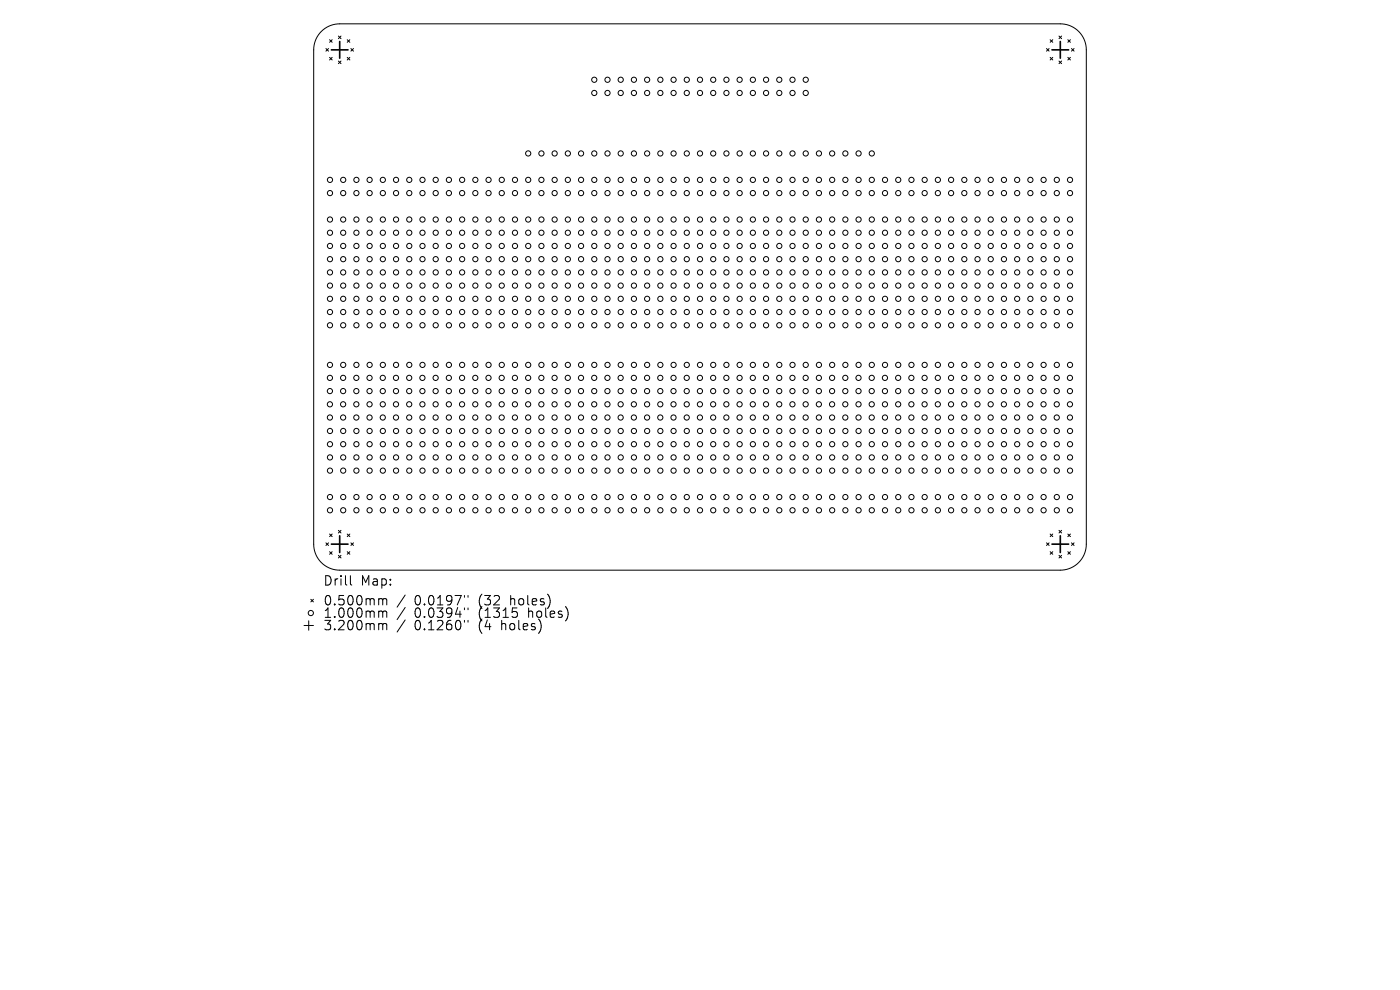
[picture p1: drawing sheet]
<svg xmlns="http://www.w3.org/2000/svg" width="297mm" height="210mm" viewBox="0 0 297 210" stroke-linecap="round" stroke-linejoin="round" font-family="sans-serif">
<defs><g id="words">
<g font-size="2.8">
<text x="68.5" y="124.5">Drill</text>
<text x="76.5" y="124.5">Map:</text>
<text x="68.5" y="128.7">0.500mm</text>
<text x="68.5" y="131.3">1.000mm</text>
<text x="87.9" y="128.7">0.0197&quot;</text>
<text x="87.9" y="131.3">0.0394&quot;</text>
<text x="101.7" y="128.7">(32</text>
<text x="101.7" y="131.3">(1315</text>
<text x="108.5" y="128.7">holes)</text>
<text x="112.3" y="131.3">holes)</text>
<text x="68.5" y="134">3.200mm</text>
<text x="87.9" y="134">0.1260&quot;</text>
<text x="101.7" y="134">(4</text>
<text x="106.6" y="134">holes)</text>
</g>
</g></defs>
<g fill="none" stroke="#000" stroke-width=".21">
<path d="M68.2 6.7a5.5 5.5 0 0 1 3.9-1.6h152.8a5.5 5.5 0 0 1 5.6 5.5v104.8a5.5 5.5 0 0 1-5.6 5.5h-152.8a5.5 5.5 0 0 1-5.6-5.5v-104.8a5.5 5.5 0 0 1 1.7-3.9zM69.1 10.3l.6 .5M69.7 10.3l-.6 .5M69.9 8.4l.6 .6M69.9 12.2l.6 .5M70.5 8.4l-.6 .6M70.5 12.2l-.6 .5M71.8 12.9l.5 .6M71.8 7.6l.5 .6M72.3 7.6l-.5 .6M72.3 12.9l-.5 .6M73.7 12.2l.5 .5"/>
<path d="M73.7 8.4l.5 .6M74.2 8.4l-.5 .6M74.2 12.2l-.5 .5M74.4 10.3l.6 .5M75 10.3l-.6 .5M222 10.3l.6 .5M222.6 10.3l-.6 .5M222.8 8.4l.5 .6M222.8 12.2l.5 .5M223.3 8.4l-.5 .6M223.3 12.2l-.5 .5M224.7 12.9l.5 .6"/>
<path d="M224.7 7.6l.5 .6M225.2 7.6l-.5 .6M225.2 12.9l-.5 .6M226.5 12.2l.6 .5M226.5 8.4l.6 .6M227.1 8.4l-.6 .6M227.1 12.2l-.6 .5M227.3 10.3l.6 .5M227.9 10.3l-.6 .5M69.1 115.2l.6 .5M69.7 115.2l-.6 .5M69.9 113.3l.6 .5"/>
<path d="M69.9 117l.6 .6M70.5 113.3l-.6 .5M70.5 117l-.6 .6M71.8 117.8l.5 .6M71.8 112.5l.5 .6M72.3 112.5l-.5 .6M72.3 117.8l-.5 .6M73.7 117l.5 .6M73.7 113.3l.5 .5M74.2 113.3l-.5 .5M74.2 117l-.5 .6M74.4 115.2l.6 .5"/>
<path d="M75 115.2l-.6 .5M222 115.2l.6 .5M222.6 115.2l-.6 .5M222.8 113.3l.5 .5M222.8 117l.5 .6M223.3 113.3l-.5 .5M223.3 117l-.5 .6M224.7 117.8l.5 .6M224.7 112.5l.5 .6M225.2 112.5l-.5 .6M225.2 117.8l-.5 .6M226.5 117l.6 .6"/>
<path d="M226.5 113.3l.6 .5M227.1 113.3l-.6 .5M227.1 117l-.6 .6M227.3 115.2l.6 .5M227.9 115.2l-.6 .5M64.5 132.7h2M65.5 131.7v2M65.9 127.1l.6 .6M66.5 127.1l-.6 .6M74.3 122.1v1.7l.3 .3M80.6 127h.3l.3 .3M80.6 129.6l.5 .1 .1 .2"/>
<path d="M80.6 132.3h.3l.3 .3M81.2 127.3l.3-.3 .5 .1 .1 1.2M81.2 127.3v1M81.2 129.9v1.1M81.2 132.6v1M81.2 129.9l.3-.3 .5 .1 .1 1.3M81.2 132.6l.3-.3 .5 .1 .1 1.2M86 126.2l-1.8 2.6M86 128.9l-1.8 2.5M86 131.5l-1.8 2.6M98.5 126.3v.4M98.5 129v.3"/>
<path d="M98.5 131.6v.4M99.3 126.3v.4M99.3 129v.3M99.3 131.6v.4M109.8 130.1v.5l-.2 .3"/>
<circle cx="126.1" cy="19.7" r=".55"/>
<circle cx="126.1" cy="16.9" r=".55"/>
<circle cx="128.9" cy="19.7" r=".55"/>
<circle cx="128.9" cy="16.9" r=".55"/>
<circle cx="131.7" cy="19.7" r=".55"/>
<circle cx="131.7" cy="16.9" r=".55"/>
<circle cx="134.5" cy="19.7" r=".55"/>
<circle cx="134.5" cy="16.9" r=".55"/>
<circle cx="137.3" cy="19.7" r=".55"/>
<circle cx="137.3" cy="16.9" r=".55"/>
<circle cx="140.1" cy="19.7" r=".55"/>
<circle cx="140.1" cy="16.9" r=".55"/>
<circle cx="142.9" cy="19.7" r=".55"/>
<circle cx="142.9" cy="16.9" r=".55"/>
<circle cx="145.7" cy="19.7" r=".55"/>
<circle cx="145.7" cy="16.9" r=".55"/>
<circle cx="148.5" cy="19.7" r=".55"/>
<circle cx="148.5" cy="16.9" r=".55"/>
<circle cx="151.3" cy="19.7" r=".55"/>
<circle cx="151.3" cy="16.9" r=".55"/>
<circle cx="154.1" cy="19.7" r=".55"/>
<circle cx="154.1" cy="16.9" r=".55"/>
<circle cx="156.9" cy="19.7" r=".55"/>
<circle cx="156.9" cy="16.9" r=".55"/>
<circle cx="159.7" cy="19.7" r=".55"/>
<circle cx="159.7" cy="16.9" r=".55"/>
<circle cx="162.5" cy="19.7" r=".55"/>
<circle cx="162.5" cy="16.9" r=".55"/>
<circle cx="165.3" cy="19.7" r=".55"/>
<circle cx="165.3" cy="16.9" r=".55"/>
<circle cx="168.1" cy="19.7" r=".55"/>
<circle cx="168.1" cy="16.9" r=".55"/>
<circle cx="170.9" cy="19.7" r=".55"/>
<circle cx="170.9" cy="16.9" r=".55"/>
<circle cx="70" cy="38.2" r=".55"/>
<circle cx="72.8" cy="38.2" r=".55"/>
<circle cx="75.6" cy="38.2" r=".55"/>
<circle cx="78.4" cy="38.2" r=".55"/>
<circle cx="81.2" cy="38.2" r=".55"/>
<circle cx="84" cy="38.2" r=".55"/>
<circle cx="86.8" cy="38.2" r=".55"/>
<circle cx="89.6" cy="38.2" r=".55"/>
<circle cx="92.4" cy="38.2" r=".55"/>
<circle cx="95.2" cy="38.2" r=".55"/>
<circle cx="98" cy="38.2" r=".55"/>
<circle cx="100.8" cy="38.2" r=".55"/>
<circle cx="103.6" cy="38.2" r=".55"/>
<circle cx="106.4" cy="38.2" r=".55"/>
<circle cx="109.3" cy="38.2" r=".55"/>
<circle cx="112.1" cy="38.2" r=".55"/>
<circle cx="112.1" cy="32.5" r=".55"/>
<circle cx="114.9" cy="38.2" r=".55"/>
<circle cx="114.9" cy="32.5" r=".55"/>
<circle cx="117.7" cy="38.2" r=".55"/>
<circle cx="117.7" cy="32.5" r=".55"/>
<circle cx="120.5" cy="38.2" r=".55"/>
<circle cx="120.5" cy="32.5" r=".55"/>
<circle cx="123.3" cy="38.2" r=".55"/>
<circle cx="123.3" cy="32.5" r=".55"/>
<circle cx="126.1" cy="38.2" r=".55"/>
<circle cx="126.1" cy="32.5" r=".55"/>
<circle cx="128.9" cy="38.2" r=".55"/>
<circle cx="128.9" cy="32.5" r=".55"/>
<circle cx="131.7" cy="38.2" r=".55"/>
<circle cx="131.7" cy="32.5" r=".55"/>
<circle cx="134.5" cy="38.2" r=".55"/>
<circle cx="134.5" cy="32.5" r=".55"/>
<circle cx="137.3" cy="38.2" r=".55"/>
<circle cx="137.3" cy="32.5" r=".55"/>
<circle cx="140.1" cy="38.2" r=".55"/>
<circle cx="140.1" cy="32.5" r=".55"/>
<circle cx="142.9" cy="38.2" r=".55"/>
<circle cx="142.9" cy="32.5" r=".55"/>
<circle cx="145.7" cy="38.2" r=".55"/>
<circle cx="145.7" cy="32.5" r=".55"/>
<circle cx="148.5" cy="38.2" r=".55"/>
<circle cx="148.5" cy="32.5" r=".55"/>
<circle cx="151.3" cy="38.2" r=".55"/>
<circle cx="151.3" cy="32.5" r=".55"/>
<circle cx="154.1" cy="38.2" r=".55"/>
<circle cx="154.1" cy="32.5" r=".55"/>
<circle cx="156.9" cy="38.2" r=".55"/>
<circle cx="156.9" cy="32.5" r=".55"/>
<circle cx="159.7" cy="38.2" r=".55"/>
<circle cx="159.7" cy="32.5" r=".55"/>
<circle cx="162.5" cy="38.2" r=".55"/>
<circle cx="162.5" cy="32.5" r=".55"/>
<circle cx="165.3" cy="38.2" r=".55"/>
<circle cx="165.3" cy="32.5" r=".55"/>
<circle cx="168.1" cy="38.2" r=".55"/>
<circle cx="168.1" cy="32.5" r=".55"/>
<circle cx="170.9" cy="38.2" r=".55"/>
<circle cx="170.9" cy="32.5" r=".55"/>
<circle cx="173.7" cy="38.2" r=".55"/>
<circle cx="173.7" cy="32.5" r=".55"/>
<circle cx="176.5" cy="38.2" r=".55"/>
<circle cx="176.5" cy="32.5" r=".55"/>
<circle cx="179.3" cy="38.2" r=".55"/>
<circle cx="179.3" cy="32.5" r=".55"/>
<circle cx="182.1" cy="38.2" r=".55"/>
<circle cx="182.1" cy="32.5" r=".55"/>
<circle cx="184.9" cy="38.2" r=".55"/>
<circle cx="184.9" cy="32.5" r=".55"/>
<circle cx="187.8" cy="38.2" r=".55"/>
<circle cx="190.6" cy="38.2" r=".55"/>
<circle cx="193.4" cy="38.2" r=".55"/>
<circle cx="196.2" cy="38.2" r=".55"/>
<circle cx="199" cy="38.2" r=".55"/>
<circle cx="201.8" cy="38.2" r=".55"/>
<circle cx="204.6" cy="38.2" r=".55"/>
<circle cx="207.4" cy="38.2" r=".55"/>
<circle cx="210.2" cy="38.2" r=".55"/>
<circle cx="213" cy="38.2" r=".55"/>
<circle cx="215.8" cy="38.2" r=".55"/>
<circle cx="218.6" cy="38.2" r=".55"/>
<circle cx="221.4" cy="38.2" r=".55"/>
<circle cx="224.2" cy="38.2" r=".55"/>
<circle cx="227" cy="38.2" r=".55"/>
<circle cx="70" cy="49.4" r=".55"/>
<circle cx="70" cy="55" r=".55"/>
<circle cx="70" cy="57.8" r=".55"/>
<circle cx="70" cy="46.6" r=".55"/>
<circle cx="70" cy="52.2" r=".55"/>
<circle cx="70" cy="41" r=".55"/>
<circle cx="72.8" cy="49.4" r=".55"/>
<circle cx="72.8" cy="55" r=".55"/>
<circle cx="72.8" cy="52.2" r=".55"/>
<circle cx="72.8" cy="57.8" r=".55"/>
<circle cx="72.8" cy="46.6" r=".55"/>
<circle cx="72.8" cy="41" r=".55"/>
<circle cx="75.6" cy="49.4" r=".55"/>
<circle cx="75.6" cy="55" r=".55"/>
<circle cx="75.6" cy="52.2" r=".55"/>
<circle cx="75.6" cy="46.6" r=".55"/>
<circle cx="75.6" cy="57.8" r=".55"/>
<circle cx="75.6" cy="41" r=".55"/>
<circle cx="78.4" cy="55" r=".55"/>
<circle cx="78.4" cy="49.4" r=".55"/>
<circle cx="78.4" cy="57.8" r=".55"/>
<circle cx="78.4" cy="52.2" r=".55"/>
<circle cx="78.4" cy="46.6" r=".55"/>
<circle cx="78.4" cy="41" r=".55"/>
<circle cx="81.2" cy="49.4" r=".55"/>
<circle cx="81.2" cy="55" r=".55"/>
<circle cx="81.2" cy="46.6" r=".55"/>
<circle cx="81.2" cy="57.8" r=".55"/>
<circle cx="81.2" cy="52.2" r=".55"/>
<circle cx="81.2" cy="41" r=".55"/>
<circle cx="84" cy="55" r=".55"/>
<circle cx="84" cy="49.4" r=".55"/>
<circle cx="84" cy="57.8" r=".55"/>
<circle cx="84" cy="46.6" r=".55"/>
<circle cx="84" cy="52.2" r=".55"/>
<circle cx="84" cy="41" r=".55"/>
<circle cx="86.8" cy="55" r=".55"/>
<circle cx="86.8" cy="49.4" r=".55"/>
<circle cx="86.8" cy="52.2" r=".55"/>
<circle cx="86.8" cy="57.8" r=".55"/>
<circle cx="86.8" cy="46.6" r=".55"/>
<circle cx="86.8" cy="41" r=".55"/>
<circle cx="89.6" cy="49.4" r=".55"/>
<circle cx="89.6" cy="55" r=".55"/>
<circle cx="89.6" cy="52.2" r=".55"/>
<circle cx="89.6" cy="57.8" r=".55"/>
<circle cx="89.6" cy="46.6" r=".55"/>
<circle cx="89.6" cy="41" r=".55"/>
<circle cx="92.4" cy="49.4" r=".55"/>
<circle cx="92.4" cy="55" r=".55"/>
<circle cx="92.4" cy="57.8" r=".55"/>
<circle cx="92.4" cy="52.2" r=".55"/>
<circle cx="92.4" cy="46.6" r=".55"/>
<circle cx="92.4" cy="41" r=".55"/>
<circle cx="95.2" cy="49.4" r=".55"/>
<circle cx="95.2" cy="55" r=".55"/>
<circle cx="95.2" cy="57.8" r=".55"/>
<circle cx="95.2" cy="46.6" r=".55"/>
<circle cx="95.2" cy="52.2" r=".55"/>
<circle cx="95.2" cy="41" r=".55"/>
<circle cx="98" cy="49.4" r=".55"/>
<circle cx="98" cy="55" r=".55"/>
<circle cx="98" cy="52.2" r=".55"/>
<circle cx="98" cy="46.6" r=".55"/>
<circle cx="98" cy="57.8" r=".55"/>
<circle cx="98" cy="41" r=".55"/>
<circle cx="100.8" cy="55" r=".55"/>
<circle cx="100.8" cy="49.4" r=".55"/>
<circle cx="100.8" cy="57.8" r=".55"/>
<circle cx="100.8" cy="52.2" r=".55"/>
<circle cx="100.8" cy="46.6" r=".55"/>
<circle cx="100.8" cy="41" r=".55"/>
<circle cx="103.6" cy="55" r=".55"/>
<circle cx="103.6" cy="49.4" r=".55"/>
<circle cx="103.6" cy="46.6" r=".55"/>
<circle cx="103.6" cy="52.2" r=".55"/>
<circle cx="103.6" cy="57.8" r=".55"/>
<circle cx="103.6" cy="41" r=".55"/>
<circle cx="106.4" cy="55" r=".55"/>
<circle cx="106.4" cy="49.4" r=".55"/>
<circle cx="106.4" cy="57.8" r=".55"/>
<circle cx="106.4" cy="46.6" r=".55"/>
<circle cx="106.4" cy="52.2" r=".55"/>
<circle cx="106.4" cy="41" r=".55"/>
<circle cx="109.3" cy="55" r=".55"/>
<circle cx="109.3" cy="49.4" r=".55"/>
<circle cx="109.3" cy="57.8" r=".55"/>
<circle cx="109.3" cy="52.2" r=".55"/>
<circle cx="109.3" cy="46.6" r=".55"/>
<circle cx="109.3" cy="41" r=".55"/>
<circle cx="112.1" cy="49.4" r=".55"/>
<circle cx="112.1" cy="55" r=".55"/>
<circle cx="112.1" cy="52.2" r=".55"/>
<circle cx="112.1" cy="57.8" r=".55"/>
<circle cx="112.1" cy="46.6" r=".55"/>
<circle cx="112.1" cy="41" r=".55"/>
<circle cx="114.9" cy="49.4" r=".55"/>
<circle cx="114.9" cy="55" r=".55"/>
<circle cx="114.9" cy="57.8" r=".55"/>
<circle cx="114.9" cy="52.2" r=".55"/>
<circle cx="114.9" cy="46.6" r=".55"/>
<circle cx="114.9" cy="41" r=".55"/>
<circle cx="117.7" cy="49.4" r=".55"/>
<circle cx="117.7" cy="55" r=".55"/>
<circle cx="117.7" cy="46.6" r=".55"/>
<circle cx="117.7" cy="52.2" r=".55"/>
<circle cx="117.7" cy="57.8" r=".55"/>
<circle cx="117.7" cy="41" r=".55"/>
<circle cx="120.5" cy="55" r=".55"/>
<circle cx="120.5" cy="49.4" r=".55"/>
<circle cx="120.5" cy="46.6" r=".55"/>
<circle cx="120.5" cy="52.2" r=".55"/>
<circle cx="120.5" cy="57.8" r=".55"/>
<circle cx="120.5" cy="41" r=".55"/>
<circle cx="123.3" cy="49.4" r=".55"/>
<circle cx="123.3" cy="55" r=".55"/>
<circle cx="123.3" cy="46.6" r=".55"/>
<circle cx="123.3" cy="57.8" r=".55"/>
<circle cx="123.3" cy="52.2" r=".55"/>
<circle cx="123.3" cy="41" r=".55"/>
<circle cx="126.1" cy="55" r=".55"/>
<circle cx="126.1" cy="49.4" r=".55"/>
<circle cx="126.1" cy="46.6" r=".55"/>
<circle cx="126.1" cy="52.2" r=".55"/>
<circle cx="126.1" cy="57.8" r=".55"/>
<circle cx="126.1" cy="41" r=".55"/>
<circle cx="128.9" cy="49.4" r=".55"/>
<circle cx="128.9" cy="55" r=".55"/>
<circle cx="128.9" cy="46.6" r=".55"/>
<circle cx="128.9" cy="57.8" r=".55"/>
<circle cx="128.9" cy="52.2" r=".55"/>
<circle cx="128.9" cy="41" r=".55"/>
<circle cx="131.7" cy="49.4" r=".55"/>
<circle cx="131.7" cy="55" r=".55"/>
<circle cx="131.7" cy="46.6" r=".55"/>
<circle cx="131.7" cy="52.2" r=".55"/>
<circle cx="131.7" cy="57.8" r=".55"/>
<circle cx="131.7" cy="41" r=".55"/>
<circle cx="134.5" cy="49.4" r=".55"/>
<circle cx="134.5" cy="55" r=".55"/>
<circle cx="134.5" cy="57.8" r=".55"/>
<circle cx="134.5" cy="46.6" r=".55"/>
<circle cx="134.5" cy="52.2" r=".55"/>
<circle cx="134.5" cy="41" r=".55"/>
<circle cx="137.3" cy="55" r=".55"/>
<circle cx="137.3" cy="49.4" r=".55"/>
<circle cx="137.3" cy="46.6" r=".55"/>
<circle cx="137.3" cy="57.8" r=".55"/>
<circle cx="137.3" cy="52.2" r=".55"/>
<circle cx="137.3" cy="41" r=".55"/>
<circle cx="140.1" cy="55" r=".55"/>
<circle cx="140.1" cy="49.4" r=".55"/>
<circle cx="140.1" cy="46.6" r=".55"/>
<circle cx="140.1" cy="52.2" r=".55"/>
<circle cx="140.1" cy="57.8" r=".55"/>
<circle cx="140.1" cy="41" r=".55"/>
<circle cx="142.9" cy="49.4" r=".55"/>
<circle cx="142.9" cy="55" r=".55"/>
<circle cx="142.9" cy="57.8" r=".55"/>
<circle cx="142.9" cy="46.6" r=".55"/>
<circle cx="142.9" cy="52.2" r=".55"/>
<circle cx="142.9" cy="41" r=".55"/>
<circle cx="145.7" cy="55" r=".55"/>
<circle cx="145.7" cy="49.4" r=".55"/>
<circle cx="145.7" cy="57.8" r=".55"/>
<circle cx="145.7" cy="52.2" r=".55"/>
<circle cx="145.7" cy="46.6" r=".55"/>
<circle cx="145.7" cy="41" r=".55"/>
<circle cx="148.5" cy="49.4" r=".55"/>
<circle cx="148.5" cy="55" r=".55"/>
<circle cx="148.5" cy="46.6" r=".55"/>
<circle cx="148.5" cy="52.2" r=".55"/>
<circle cx="148.5" cy="57.8" r=".55"/>
<circle cx="148.5" cy="41" r=".55"/>
<circle cx="151.3" cy="55" r=".55"/>
<circle cx="151.3" cy="49.4" r=".55"/>
<circle cx="151.3" cy="46.6" r=".55"/>
<circle cx="151.3" cy="52.2" r=".55"/>
<circle cx="151.3" cy="57.8" r=".55"/>
<circle cx="151.3" cy="41" r=".55"/>
<circle cx="154.1" cy="49.4" r=".55"/>
<circle cx="154.1" cy="55" r=".55"/>
<circle cx="154.1" cy="46.6" r=".55"/>
<circle cx="154.1" cy="57.8" r=".55"/>
<circle cx="154.1" cy="52.2" r=".55"/>
<circle cx="154.1" cy="41" r=".55"/>
<circle cx="156.9" cy="49.4" r=".55"/>
<circle cx="156.9" cy="55" r=".55"/>
<circle cx="156.9" cy="46.6" r=".55"/>
<circle cx="156.9" cy="57.8" r=".55"/>
<circle cx="156.9" cy="52.2" r=".55"/>
<circle cx="156.9" cy="41" r=".55"/>
<circle cx="159.7" cy="49.4" r=".55"/>
<circle cx="159.7" cy="55" r=".55"/>
<circle cx="159.7" cy="57.8" r=".55"/>
<circle cx="159.7" cy="52.2" r=".55"/>
<circle cx="159.7" cy="46.6" r=".55"/>
<circle cx="159.7" cy="41" r=".55"/>
<circle cx="162.5" cy="49.4" r=".55"/>
<circle cx="162.5" cy="55" r=".55"/>
<circle cx="162.5" cy="46.6" r=".55"/>
<circle cx="162.5" cy="57.8" r=".55"/>
<circle cx="162.5" cy="52.2" r=".55"/>
<circle cx="162.5" cy="41" r=".55"/>
<circle cx="165.3" cy="49.4" r=".55"/>
<circle cx="165.3" cy="55" r=".55"/>
<circle cx="165.3" cy="46.6" r=".55"/>
<circle cx="165.3" cy="52.2" r=".55"/>
<circle cx="165.3" cy="57.8" r=".55"/>
<circle cx="165.3" cy="41" r=".55"/>
<circle cx="168.1" cy="49.4" r=".55"/>
<circle cx="168.1" cy="55" r=".55"/>
<circle cx="168.1" cy="57.8" r=".55"/>
<circle cx="168.1" cy="46.6" r=".55"/>
<circle cx="168.1" cy="52.2" r=".55"/>
<circle cx="168.1" cy="41" r=".55"/>
<circle cx="170.9" cy="49.4" r=".55"/>
<circle cx="170.9" cy="55" r=".55"/>
<circle cx="170.9" cy="52.2" r=".55"/>
<circle cx="170.9" cy="57.8" r=".55"/>
<circle cx="170.9" cy="46.6" r=".55"/>
<circle cx="170.9" cy="41" r=".55"/>
<circle cx="173.7" cy="49.4" r=".55"/>
<circle cx="173.7" cy="55" r=".55"/>
<circle cx="173.7" cy="52.2" r=".55"/>
<circle cx="173.7" cy="46.6" r=".55"/>
<circle cx="173.7" cy="57.8" r=".55"/>
<circle cx="173.7" cy="41" r=".55"/>
<circle cx="176.5" cy="49.4" r=".55"/>
<circle cx="176.5" cy="55" r=".55"/>
<circle cx="176.5" cy="52.2" r=".55"/>
<circle cx="176.5" cy="57.8" r=".55"/>
<circle cx="176.5" cy="46.6" r=".55"/>
<circle cx="176.5" cy="41" r=".55"/>
<circle cx="179.3" cy="49.4" r=".55"/>
<circle cx="179.3" cy="55" r=".55"/>
<circle cx="179.3" cy="52.2" r=".55"/>
<circle cx="179.3" cy="57.8" r=".55"/>
<circle cx="179.3" cy="46.6" r=".55"/>
<circle cx="179.3" cy="41" r=".55"/>
<circle cx="182.1" cy="49.4" r=".55"/>
<circle cx="182.1" cy="55" r=".55"/>
<circle cx="182.1" cy="57.8" r=".55"/>
<circle cx="182.1" cy="46.6" r=".55"/>
<circle cx="182.1" cy="52.2" r=".55"/>
<circle cx="182.1" cy="41" r=".55"/>
<circle cx="184.9" cy="55" r=".55"/>
<circle cx="184.9" cy="49.4" r=".55"/>
<circle cx="184.9" cy="52.2" r=".55"/>
<circle cx="184.9" cy="46.6" r=".55"/>
<circle cx="184.9" cy="57.8" r=".55"/>
<circle cx="184.9" cy="41" r=".55"/>
<circle cx="187.8" cy="55" r=".55"/>
<circle cx="187.8" cy="49.4" r=".55"/>
<circle cx="187.8" cy="52.2" r=".55"/>
<circle cx="187.8" cy="57.8" r=".55"/>
<circle cx="187.8" cy="46.6" r=".55"/>
<circle cx="187.8" cy="41" r=".55"/>
<circle cx="190.6" cy="49.4" r=".55"/>
<circle cx="190.6" cy="55" r=".55"/>
<circle cx="190.6" cy="46.6" r=".55"/>
<circle cx="190.6" cy="52.2" r=".55"/>
<circle cx="190.6" cy="57.8" r=".55"/>
<circle cx="190.6" cy="41" r=".55"/>
<circle cx="193.4" cy="49.4" r=".55"/>
<circle cx="193.4" cy="55" r=".55"/>
<circle cx="193.4" cy="46.6" r=".55"/>
<circle cx="193.4" cy="52.2" r=".55"/>
<circle cx="193.4" cy="57.8" r=".55"/>
<circle cx="193.4" cy="41" r=".55"/>
<circle cx="196.2" cy="55" r=".55"/>
<circle cx="196.2" cy="49.4" r=".55"/>
<circle cx="196.2" cy="46.6" r=".55"/>
<circle cx="196.2" cy="52.2" r=".55"/>
<circle cx="196.2" cy="57.8" r=".55"/>
<circle cx="196.2" cy="41" r=".55"/>
<circle cx="199" cy="49.4" r=".55"/>
<circle cx="199" cy="55" r=".55"/>
<circle cx="199" cy="52.2" r=".55"/>
<circle cx="199" cy="57.8" r=".55"/>
<circle cx="199" cy="46.6" r=".55"/>
<circle cx="199" cy="41" r=".55"/>
<circle cx="201.8" cy="49.4" r=".55"/>
<circle cx="201.8" cy="55" r=".55"/>
<circle cx="201.8" cy="57.8" r=".55"/>
<circle cx="201.8" cy="52.2" r=".55"/>
<circle cx="201.8" cy="46.6" r=".55"/>
<circle cx="201.8" cy="41" r=".55"/>
<circle cx="204.6" cy="55" r=".55"/>
<circle cx="204.6" cy="49.4" r=".55"/>
<circle cx="204.6" cy="57.8" r=".55"/>
<circle cx="204.6" cy="46.6" r=".55"/>
<circle cx="204.6" cy="52.2" r=".55"/>
<circle cx="204.6" cy="41" r=".55"/>
<circle cx="207.4" cy="49.4" r=".55"/>
<circle cx="207.4" cy="55" r=".55"/>
<circle cx="207.4" cy="46.6" r=".55"/>
<circle cx="207.4" cy="57.8" r=".55"/>
<circle cx="207.4" cy="52.2" r=".55"/>
<circle cx="207.4" cy="41" r=".55"/>
<circle cx="210.2" cy="49.4" r=".55"/>
<circle cx="210.2" cy="55" r=".55"/>
<circle cx="210.2" cy="57.8" r=".55"/>
<circle cx="210.2" cy="52.2" r=".55"/>
<circle cx="210.2" cy="46.6" r=".55"/>
<circle cx="210.2" cy="41" r=".55"/>
<circle cx="213" cy="49.4" r=".55"/>
<circle cx="213" cy="55" r=".55"/>
<circle cx="213" cy="57.8" r=".55"/>
<circle cx="213" cy="46.6" r=".55"/>
<circle cx="213" cy="52.2" r=".55"/>
<circle cx="213" cy="41" r=".55"/>
<circle cx="215.8" cy="49.4" r=".55"/>
<circle cx="215.8" cy="55" r=".55"/>
<circle cx="215.8" cy="46.6" r=".55"/>
<circle cx="215.8" cy="52.2" r=".55"/>
<circle cx="215.8" cy="57.8" r=".55"/>
<circle cx="215.8" cy="41" r=".55"/>
<circle cx="218.6" cy="55" r=".55"/>
<circle cx="218.6" cy="49.4" r=".55"/>
<circle cx="218.6" cy="57.8" r=".55"/>
<circle cx="218.6" cy="46.6" r=".55"/>
<circle cx="218.6" cy="52.2" r=".55"/>
<circle cx="218.6" cy="41" r=".55"/>
<circle cx="221.4" cy="55" r=".55"/>
<circle cx="221.4" cy="49.4" r=".55"/>
<circle cx="221.4" cy="46.6" r=".55"/>
<circle cx="221.4" cy="57.8" r=".55"/>
<circle cx="221.4" cy="52.2" r=".55"/>
<circle cx="221.4" cy="41" r=".55"/>
<circle cx="224.2" cy="55" r=".55"/>
<circle cx="224.2" cy="49.4" r=".55"/>
<circle cx="224.2" cy="57.8" r=".55"/>
<circle cx="224.2" cy="46.6" r=".55"/>
<circle cx="224.2" cy="52.2" r=".55"/>
<circle cx="224.2" cy="41" r=".55"/>
<circle cx="227" cy="55" r=".55"/>
<circle cx="227" cy="49.4" r=".55"/>
<circle cx="227" cy="57.8" r=".55"/>
<circle cx="227" cy="46.6" r=".55"/>
<circle cx="227" cy="52.2" r=".55"/>
<circle cx="227" cy="41" r=".55"/>
<circle cx="70" cy="60.6" r=".55"/>
<circle cx="70" cy="66.2" r=".55"/>
<circle cx="70" cy="77.4" r=".55"/>
<circle cx="70" cy="69" r=".55"/>
<circle cx="70" cy="63.4" r=".55"/>
<circle cx="72.8" cy="60.6" r=".55"/>
<circle cx="72.8" cy="66.2" r=".55"/>
<circle cx="72.8" cy="77.4" r=".55"/>
<circle cx="72.8" cy="63.4" r=".55"/>
<circle cx="72.8" cy="69" r=".55"/>
<circle cx="75.6" cy="60.6" r=".55"/>
<circle cx="75.6" cy="66.2" r=".55"/>
<circle cx="75.6" cy="77.4" r=".55"/>
<circle cx="75.6" cy="63.4" r=".55"/>
<circle cx="75.6" cy="69" r=".55"/>
<circle cx="78.4" cy="66.2" r=".55"/>
<circle cx="78.4" cy="60.6" r=".55"/>
<circle cx="78.4" cy="77.4" r=".55"/>
<circle cx="78.4" cy="63.4" r=".55"/>
<circle cx="78.4" cy="69" r=".55"/>
<circle cx="81.2" cy="66.2" r=".55"/>
<circle cx="81.2" cy="60.6" r=".55"/>
<circle cx="81.2" cy="77.4" r=".55"/>
<circle cx="81.2" cy="63.4" r=".55"/>
<circle cx="81.2" cy="69" r=".55"/>
<circle cx="84" cy="60.6" r=".55"/>
<circle cx="84" cy="66.2" r=".55"/>
<circle cx="84" cy="77.4" r=".55"/>
<circle cx="84" cy="63.4" r=".55"/>
<circle cx="84" cy="69" r=".55"/>
<circle cx="86.8" cy="60.6" r=".55"/>
<circle cx="86.8" cy="66.2" r=".55"/>
<circle cx="86.8" cy="77.4" r=".55"/>
<circle cx="86.8" cy="69" r=".55"/>
<circle cx="86.8" cy="63.4" r=".55"/>
<circle cx="89.6" cy="66.2" r=".55"/>
<circle cx="89.6" cy="60.6" r=".55"/>
<circle cx="89.6" cy="77.4" r=".55"/>
<circle cx="89.6" cy="63.4" r=".55"/>
<circle cx="89.6" cy="69" r=".55"/>
<circle cx="92.4" cy="66.2" r=".55"/>
<circle cx="92.4" cy="60.6" r=".55"/>
<circle cx="92.4" cy="77.4" r=".55"/>
<circle cx="92.4" cy="63.4" r=".55"/>
<circle cx="92.4" cy="69" r=".55"/>
<circle cx="95.2" cy="66.2" r=".55"/>
<circle cx="95.2" cy="60.6" r=".55"/>
<circle cx="95.2" cy="77.4" r=".55"/>
<circle cx="95.2" cy="63.4" r=".55"/>
<circle cx="95.2" cy="69" r=".55"/>
<circle cx="98" cy="60.6" r=".55"/>
<circle cx="98" cy="66.2" r=".55"/>
<circle cx="98" cy="77.4" r=".55"/>
<circle cx="98" cy="63.4" r=".55"/>
<circle cx="98" cy="69" r=".55"/>
<circle cx="100.8" cy="66.2" r=".55"/>
<circle cx="100.8" cy="60.6" r=".55"/>
<circle cx="100.8" cy="77.4" r=".55"/>
<circle cx="100.8" cy="63.4" r=".55"/>
<circle cx="100.8" cy="69" r=".55"/>
<circle cx="103.6" cy="60.6" r=".55"/>
<circle cx="103.6" cy="66.2" r=".55"/>
<circle cx="103.6" cy="77.4" r=".55"/>
<circle cx="103.6" cy="69" r=".55"/>
<circle cx="103.6" cy="63.4" r=".55"/>
<circle cx="106.4" cy="66.2" r=".55"/>
<circle cx="106.4" cy="60.6" r=".55"/>
<circle cx="106.4" cy="77.4" r=".55"/>
<circle cx="106.4" cy="63.4" r=".55"/>
<circle cx="106.4" cy="69" r=".55"/>
<circle cx="109.3" cy="66.2" r=".55"/>
<circle cx="109.3" cy="60.6" r=".55"/>
<circle cx="109.3" cy="77.4" r=".55"/>
<circle cx="109.3" cy="69" r=".55"/>
<circle cx="109.3" cy="63.4" r=".55"/>
<circle cx="112.1" cy="60.6" r=".55"/>
<circle cx="112.1" cy="66.2" r=".55"/>
<circle cx="112.1" cy="77.4" r=".55"/>
<circle cx="112.1" cy="69" r=".55"/>
<circle cx="112.1" cy="63.4" r=".55"/>
<circle cx="114.9" cy="66.2" r=".55"/>
<circle cx="114.9" cy="60.6" r=".55"/>
<circle cx="114.9" cy="77.4" r=".55"/>
<circle cx="114.9" cy="63.4" r=".55"/>
<circle cx="114.9" cy="69" r=".55"/>
<circle cx="117.7" cy="66.2" r=".55"/>
<circle cx="117.7" cy="60.6" r=".55"/>
<circle cx="117.7" cy="77.4" r=".55"/>
<circle cx="117.7" cy="63.4" r=".55"/>
<circle cx="117.7" cy="69" r=".55"/>
<circle cx="120.5" cy="66.2" r=".55"/>
<circle cx="120.5" cy="60.6" r=".55"/>
<circle cx="120.5" cy="77.4" r=".55"/>
<circle cx="120.5" cy="63.4" r=".55"/>
<circle cx="120.5" cy="69" r=".55"/>
<circle cx="123.3" cy="60.6" r=".55"/>
<circle cx="123.3" cy="66.2" r=".55"/>
<circle cx="123.3" cy="77.4" r=".55"/>
<circle cx="123.3" cy="69" r=".55"/>
<circle cx="123.3" cy="63.4" r=".55"/>
<circle cx="126.1" cy="66.2" r=".55"/>
<circle cx="126.1" cy="60.6" r=".55"/>
<circle cx="126.1" cy="77.4" r=".55"/>
<circle cx="126.1" cy="63.4" r=".55"/>
<circle cx="126.1" cy="69" r=".55"/>
<circle cx="128.9" cy="60.6" r=".55"/>
<circle cx="128.9" cy="66.2" r=".55"/>
<circle cx="128.9" cy="77.4" r=".55"/>
<circle cx="128.9" cy="69" r=".55"/>
<circle cx="128.9" cy="63.4" r=".55"/>
<circle cx="131.7" cy="60.6" r=".55"/>
<circle cx="131.7" cy="66.2" r=".55"/>
<circle cx="131.7" cy="77.4" r=".55"/>
<circle cx="131.7" cy="69" r=".55"/>
<circle cx="131.7" cy="63.4" r=".55"/>
<circle cx="134.5" cy="60.6" r=".55"/>
<circle cx="134.5" cy="66.2" r=".55"/>
<circle cx="134.5" cy="77.4" r=".55"/>
<circle cx="134.5" cy="63.4" r=".55"/>
<circle cx="134.5" cy="69" r=".55"/>
<circle cx="137.3" cy="66.2" r=".55"/>
<circle cx="137.3" cy="60.6" r=".55"/>
<circle cx="137.3" cy="77.4" r=".55"/>
<circle cx="137.3" cy="63.4" r=".55"/>
<circle cx="137.3" cy="69" r=".55"/>
<circle cx="140.1" cy="66.2" r=".55"/>
<circle cx="140.1" cy="60.6" r=".55"/>
<circle cx="140.1" cy="77.4" r=".55"/>
<circle cx="140.1" cy="69" r=".55"/>
<circle cx="140.1" cy="63.4" r=".55"/>
<circle cx="142.9" cy="66.2" r=".55"/>
<circle cx="142.9" cy="60.6" r=".55"/>
<circle cx="142.9" cy="77.4" r=".55"/>
<circle cx="142.9" cy="63.4" r=".55"/>
<circle cx="142.9" cy="69" r=".55"/>
<circle cx="145.7" cy="60.6" r=".55"/>
<circle cx="145.7" cy="66.2" r=".55"/>
<circle cx="145.7" cy="77.4" r=".55"/>
<circle cx="145.7" cy="63.4" r=".55"/>
<circle cx="145.7" cy="69" r=".55"/>
<circle cx="148.5" cy="60.6" r=".55"/>
<circle cx="148.5" cy="66.2" r=".55"/>
<circle cx="148.5" cy="77.4" r=".55"/>
<circle cx="148.5" cy="69" r=".55"/>
<circle cx="148.5" cy="63.4" r=".55"/>
<circle cx="151.3" cy="60.6" r=".55"/>
<circle cx="151.3" cy="66.2" r=".55"/>
<circle cx="151.3" cy="77.4" r=".55"/>
<circle cx="151.3" cy="69" r=".55"/>
<circle cx="151.3" cy="63.4" r=".55"/>
<circle cx="154.1" cy="66.2" r=".55"/>
<circle cx="154.1" cy="60.6" r=".55"/>
<circle cx="154.1" cy="77.4" r=".55"/>
<circle cx="154.1" cy="63.4" r=".55"/>
<circle cx="154.1" cy="69" r=".55"/>
<circle cx="156.9" cy="60.6" r=".55"/>
<circle cx="156.9" cy="66.2" r=".55"/>
<circle cx="156.9" cy="77.4" r=".55"/>
<circle cx="156.9" cy="69" r=".55"/>
<circle cx="156.9" cy="63.4" r=".55"/>
<circle cx="159.7" cy="60.6" r=".55"/>
<circle cx="159.7" cy="66.2" r=".55"/>
<circle cx="159.7" cy="77.4" r=".55"/>
<circle cx="159.7" cy="69" r=".55"/>
<circle cx="159.7" cy="63.4" r=".55"/>
<circle cx="162.5" cy="60.6" r=".55"/>
<circle cx="162.5" cy="66.2" r=".55"/>
<circle cx="162.5" cy="77.4" r=".55"/>
<circle cx="162.5" cy="63.4" r=".55"/>
<circle cx="162.5" cy="69" r=".55"/>
<circle cx="165.3" cy="66.2" r=".55"/>
<circle cx="165.3" cy="60.6" r=".55"/>
<circle cx="165.3" cy="77.4" r=".55"/>
<circle cx="165.3" cy="69" r=".55"/>
<circle cx="165.3" cy="63.4" r=".55"/>
<circle cx="168.1" cy="66.2" r=".55"/>
<circle cx="168.1" cy="60.6" r=".55"/>
<circle cx="168.1" cy="77.4" r=".55"/>
<circle cx="168.1" cy="63.4" r=".55"/>
<circle cx="168.1" cy="69" r=".55"/>
<circle cx="170.9" cy="66.2" r=".55"/>
<circle cx="170.9" cy="60.6" r=".55"/>
<circle cx="170.9" cy="77.4" r=".55"/>
<circle cx="170.9" cy="69" r=".55"/>
<circle cx="170.9" cy="63.4" r=".55"/>
<circle cx="173.7" cy="60.6" r=".55"/>
<circle cx="173.7" cy="66.2" r=".55"/>
<circle cx="173.7" cy="77.4" r=".55"/>
<circle cx="173.7" cy="69" r=".55"/>
<circle cx="173.7" cy="63.4" r=".55"/>
<circle cx="176.5" cy="60.6" r=".55"/>
<circle cx="176.5" cy="66.2" r=".55"/>
<circle cx="176.5" cy="77.4" r=".55"/>
<circle cx="176.5" cy="63.4" r=".55"/>
<circle cx="176.5" cy="69" r=".55"/>
<circle cx="179.3" cy="66.2" r=".55"/>
<circle cx="179.3" cy="60.6" r=".55"/>
<circle cx="179.3" cy="77.4" r=".55"/>
<circle cx="179.3" cy="69" r=".55"/>
<circle cx="179.3" cy="63.4" r=".55"/>
<circle cx="182.1" cy="66.2" r=".55"/>
<circle cx="182.1" cy="60.6" r=".55"/>
<circle cx="182.1" cy="77.4" r=".55"/>
<circle cx="182.1" cy="63.4" r=".55"/>
<circle cx="182.1" cy="69" r=".55"/>
<circle cx="184.9" cy="60.6" r=".55"/>
<circle cx="184.9" cy="66.2" r=".55"/>
<circle cx="184.9" cy="77.4" r=".55"/>
<circle cx="184.9" cy="69" r=".55"/>
<circle cx="184.9" cy="63.4" r=".55"/>
<circle cx="187.8" cy="60.6" r=".55"/>
<circle cx="187.8" cy="66.2" r=".55"/>
<circle cx="187.8" cy="77.4" r=".55"/>
<circle cx="187.8" cy="69" r=".55"/>
<circle cx="187.8" cy="63.4" r=".55"/>
<circle cx="190.6" cy="66.2" r=".55"/>
<circle cx="190.6" cy="60.6" r=".55"/>
<circle cx="190.6" cy="77.4" r=".55"/>
<circle cx="190.6" cy="69" r=".55"/>
<circle cx="190.6" cy="63.4" r=".55"/>
<circle cx="193.4" cy="60.6" r=".55"/>
<circle cx="193.4" cy="66.2" r=".55"/>
<circle cx="193.4" cy="77.4" r=".55"/>
<circle cx="193.4" cy="69" r=".55"/>
<circle cx="193.4" cy="63.4" r=".55"/>
<circle cx="196.2" cy="60.6" r=".55"/>
<circle cx="196.2" cy="66.2" r=".55"/>
<circle cx="196.2" cy="77.4" r=".55"/>
<circle cx="196.2" cy="63.4" r=".55"/>
<circle cx="196.2" cy="69" r=".55"/>
<circle cx="199" cy="66.2" r=".55"/>
<circle cx="199" cy="60.6" r=".55"/>
<circle cx="199" cy="77.4" r=".55"/>
<circle cx="199" cy="69" r=".55"/>
<circle cx="199" cy="63.4" r=".55"/>
<circle cx="201.8" cy="66.2" r=".55"/>
<circle cx="201.8" cy="60.6" r=".55"/>
<circle cx="201.8" cy="77.4" r=".55"/>
<circle cx="201.8" cy="63.4" r=".55"/>
<circle cx="201.8" cy="69" r=".55"/>
<circle cx="204.6" cy="66.2" r=".55"/>
<circle cx="204.6" cy="60.6" r=".55"/>
<circle cx="204.6" cy="77.4" r=".55"/>
<circle cx="204.6" cy="63.4" r=".55"/>
<circle cx="204.6" cy="69" r=".55"/>
<circle cx="207.4" cy="66.2" r=".55"/>
<circle cx="207.4" cy="60.6" r=".55"/>
<circle cx="207.4" cy="77.4" r=".55"/>
<circle cx="207.4" cy="69" r=".55"/>
<circle cx="207.4" cy="63.4" r=".55"/>
<circle cx="210.2" cy="60.6" r=".55"/>
<circle cx="210.2" cy="66.2" r=".55"/>
<circle cx="210.2" cy="77.4" r=".55"/>
<circle cx="210.2" cy="63.4" r=".55"/>
<circle cx="210.2" cy="69" r=".55"/>
<circle cx="213" cy="60.6" r=".55"/>
<circle cx="213" cy="66.2" r=".55"/>
<circle cx="213" cy="77.4" r=".55"/>
<circle cx="213" cy="69" r=".55"/>
<circle cx="213" cy="63.4" r=".55"/>
<circle cx="215.8" cy="66.2" r=".55"/>
<circle cx="215.8" cy="60.6" r=".55"/>
<circle cx="215.8" cy="77.4" r=".55"/>
<circle cx="215.8" cy="69" r=".55"/>
<circle cx="215.8" cy="63.4" r=".55"/>
<circle cx="218.6" cy="66.2" r=".55"/>
<circle cx="218.6" cy="60.6" r=".55"/>
<circle cx="218.6" cy="77.4" r=".55"/>
<circle cx="218.6" cy="63.4" r=".55"/>
<circle cx="218.6" cy="69" r=".55"/>
<circle cx="221.4" cy="66.2" r=".55"/>
<circle cx="221.4" cy="60.6" r=".55"/>
<circle cx="221.4" cy="77.4" r=".55"/>
<circle cx="221.4" cy="63.4" r=".55"/>
<circle cx="221.4" cy="69" r=".55"/>
<circle cx="224.2" cy="66.2" r=".55"/>
<circle cx="224.2" cy="60.6" r=".55"/>
<circle cx="224.2" cy="77.4" r=".55"/>
<circle cx="224.2" cy="69" r=".55"/>
<circle cx="224.2" cy="63.4" r=".55"/>
<circle cx="227" cy="66.2" r=".55"/>
<circle cx="227" cy="60.6" r=".55"/>
<circle cx="227" cy="77.4" r=".55"/>
<circle cx="227" cy="63.4" r=".55"/>
<circle cx="227" cy="69" r=".55"/>
<circle cx="70" cy="85.8" r=".55"/>
<circle cx="70" cy="80.2" r=".55"/>
<circle cx="70" cy="83" r=".55"/>
<circle cx="70" cy="88.6" r=".55"/>
<circle cx="70" cy="94.2" r=".55"/>
<circle cx="70" cy="99.8" r=".55"/>
<circle cx="70" cy="91.4" r=".55"/>
<circle cx="70" cy="97" r=".55"/>
<circle cx="72.8" cy="85.8" r=".55"/>
<circle cx="72.8" cy="80.2" r=".55"/>
<circle cx="72.8" cy="83" r=".55"/>
<circle cx="72.8" cy="88.6" r=".55"/>
<circle cx="72.8" cy="94.2" r=".55"/>
<circle cx="72.8" cy="99.8" r=".55"/>
<circle cx="72.8" cy="91.4" r=".55"/>
<circle cx="72.8" cy="97" r=".55"/>
<circle cx="75.6" cy="85.8" r=".55"/>
<circle cx="75.6" cy="80.2" r=".55"/>
<circle cx="75.6" cy="88.6" r=".55"/>
<circle cx="75.6" cy="83" r=".55"/>
<circle cx="75.6" cy="94.2" r=".55"/>
<circle cx="75.6" cy="99.8" r=".55"/>
<circle cx="75.6" cy="91.4" r=".55"/>
<circle cx="75.6" cy="97" r=".55"/>
<circle cx="78.4" cy="80.2" r=".55"/>
<circle cx="78.4" cy="85.8" r=".55"/>
<circle cx="78.4" cy="88.6" r=".55"/>
<circle cx="78.4" cy="83" r=".55"/>
<circle cx="78.4" cy="94.2" r=".55"/>
<circle cx="78.4" cy="99.8" r=".55"/>
<circle cx="78.4" cy="97" r=".55"/>
<circle cx="78.4" cy="91.4" r=".55"/>
<circle cx="81.2" cy="85.8" r=".55"/>
<circle cx="81.2" cy="80.2" r=".55"/>
<circle cx="81.2" cy="88.6" r=".55"/>
<circle cx="81.2" cy="83" r=".55"/>
<circle cx="81.2" cy="99.8" r=".55"/>
<circle cx="81.2" cy="94.2" r=".55"/>
<circle cx="81.2" cy="91.4" r=".55"/>
<circle cx="81.2" cy="97" r=".55"/>
<circle cx="84" cy="85.8" r=".55"/>
<circle cx="84" cy="80.2" r=".55"/>
<circle cx="84" cy="88.6" r=".55"/>
<circle cx="84" cy="83" r=".55"/>
<circle cx="84" cy="94.2" r=".55"/>
<circle cx="84" cy="99.8" r=".55"/>
<circle cx="84" cy="91.4" r=".55"/>
<circle cx="84" cy="97" r=".55"/>
<circle cx="86.8" cy="80.2" r=".55"/>
<circle cx="86.8" cy="85.8" r=".55"/>
<circle cx="86.8" cy="83" r=".55"/>
<circle cx="86.8" cy="88.6" r=".55"/>
<circle cx="86.8" cy="94.2" r=".55"/>
<circle cx="86.8" cy="99.8" r=".55"/>
<circle cx="86.8" cy="91.4" r=".55"/>
<circle cx="86.8" cy="97" r=".55"/>
<circle cx="89.6" cy="85.8" r=".55"/>
<circle cx="89.6" cy="80.2" r=".55"/>
<circle cx="89.6" cy="83" r=".55"/>
<circle cx="89.6" cy="88.6" r=".55"/>
<circle cx="89.6" cy="94.2" r=".55"/>
<circle cx="89.6" cy="99.8" r=".55"/>
<circle cx="89.6" cy="91.4" r=".55"/>
<circle cx="89.6" cy="97" r=".55"/>
<circle cx="92.4" cy="85.8" r=".55"/>
<circle cx="92.4" cy="80.2" r=".55"/>
<circle cx="92.4" cy="83" r=".55"/>
<circle cx="92.4" cy="88.6" r=".55"/>
<circle cx="92.4" cy="99.8" r=".55"/>
<circle cx="92.4" cy="94.2" r=".55"/>
<circle cx="92.4" cy="97" r=".55"/>
<circle cx="92.4" cy="91.4" r=".55"/>
<circle cx="95.2" cy="80.2" r=".55"/>
<circle cx="95.2" cy="85.8" r=".55"/>
<circle cx="95.2" cy="88.6" r=".55"/>
<circle cx="95.2" cy="83" r=".55"/>
<circle cx="95.2" cy="94.2" r=".55"/>
<circle cx="95.2" cy="99.8" r=".55"/>
<circle cx="95.2" cy="97" r=".55"/>
<circle cx="95.2" cy="91.4" r=".55"/>
<circle cx="98" cy="85.8" r=".55"/>
<circle cx="98" cy="80.2" r=".55"/>
<circle cx="98" cy="88.6" r=".55"/>
<circle cx="98" cy="83" r=".55"/>
<circle cx="98" cy="99.8" r=".55"/>
<circle cx="98" cy="94.2" r=".55"/>
<circle cx="98" cy="91.4" r=".55"/>
<circle cx="98" cy="97" r=".55"/>
<circle cx="100.8" cy="80.2" r=".55"/>
<circle cx="100.8" cy="85.8" r=".55"/>
<circle cx="100.8" cy="88.6" r=".55"/>
<circle cx="100.8" cy="83" r=".55"/>
<circle cx="100.8" cy="94.2" r=".55"/>
<circle cx="100.8" cy="99.8" r=".55"/>
<circle cx="100.8" cy="91.4" r=".55"/>
<circle cx="100.8" cy="97" r=".55"/>
<circle cx="103.6" cy="85.8" r=".55"/>
<circle cx="103.6" cy="80.2" r=".55"/>
<circle cx="103.6" cy="83" r=".55"/>
<circle cx="103.6" cy="88.6" r=".55"/>
<circle cx="103.6" cy="99.8" r=".55"/>
<circle cx="103.6" cy="94.2" r=".55"/>
<circle cx="103.6" cy="97" r=".55"/>
<circle cx="103.6" cy="91.4" r=".55"/>
<circle cx="106.4" cy="80.2" r=".55"/>
<circle cx="106.4" cy="85.8" r=".55"/>
<circle cx="106.4" cy="83" r=".55"/>
<circle cx="106.4" cy="88.6" r=".55"/>
<circle cx="106.4" cy="94.2" r=".55"/>
<circle cx="106.4" cy="99.8" r=".55"/>
<circle cx="106.4" cy="91.4" r=".55"/>
<circle cx="106.4" cy="97" r=".55"/>
<circle cx="109.2" cy="80.2" r=".55"/>
<circle cx="109.2" cy="85.8" r=".55"/>
<circle cx="109.2" cy="83" r=".55"/>
<circle cx="109.2" cy="88.6" r=".55"/>
<circle cx="109.3" cy="94.2" r=".55"/>
<circle cx="109.3" cy="99.8" r=".55"/>
<circle cx="109.3" cy="97" r=".55"/>
<circle cx="109.3" cy="91.4" r=".55"/>
<circle cx="112" cy="85.8" r=".55"/>
<circle cx="112" cy="80.2" r=".55"/>
<circle cx="112" cy="83" r=".55"/>
<circle cx="112" cy="88.6" r=".55"/>
<circle cx="112.1" cy="94.2" r=".55"/>
<circle cx="112.1" cy="99.8" r=".55"/>
<circle cx="112.1" cy="91.4" r=".55"/>
<circle cx="112.1" cy="97" r=".55"/>
<circle cx="114.8" cy="80.2" r=".55"/>
<circle cx="114.8" cy="85.8" r=".55"/>
<circle cx="114.8" cy="88.6" r=".55"/>
<circle cx="114.8" cy="83" r=".55"/>
<circle cx="114.9" cy="99.8" r=".55"/>
<circle cx="114.9" cy="94.2" r=".55"/>
<circle cx="114.9" cy="91.4" r=".55"/>
<circle cx="114.9" cy="97" r=".55"/>
<circle cx="117.6" cy="80.2" r=".55"/>
<circle cx="117.6" cy="85.8" r=".55"/>
<circle cx="117.6" cy="88.6" r=".55"/>
<circle cx="117.6" cy="83" r=".55"/>
<circle cx="117.7" cy="94.2" r=".55"/>
<circle cx="117.7" cy="99.8" r=".55"/>
<circle cx="117.7" cy="91.4" r=".55"/>
<circle cx="117.7" cy="97" r=".55"/>
<circle cx="120.5" cy="80.2" r=".55"/>
<circle cx="120.5" cy="85.8" r=".55"/>
<circle cx="120.5" cy="88.6" r=".55"/>
<circle cx="120.5" cy="83" r=".55"/>
<circle cx="120.5" cy="99.8" r=".55"/>
<circle cx="120.5" cy="94.2" r=".55"/>
<circle cx="120.5" cy="91.4" r=".55"/>
<circle cx="120.5" cy="97" r=".55"/>
<circle cx="123.3" cy="85.8" r=".55"/>
<circle cx="123.3" cy="80.2" r=".55"/>
<circle cx="123.3" cy="83" r=".55"/>
<circle cx="123.3" cy="88.6" r=".55"/>
<circle cx="123.3" cy="94.2" r=".55"/>
<circle cx="123.3" cy="99.8" r=".55"/>
<circle cx="123.3" cy="91.4" r=".55"/>
<circle cx="123.3" cy="97" r=".55"/>
<circle cx="126.1" cy="85.8" r=".55"/>
<circle cx="126.1" cy="80.2" r=".55"/>
<circle cx="126.1" cy="88.6" r=".55"/>
<circle cx="126.1" cy="83" r=".55"/>
<circle cx="126.1" cy="94.2" r=".55"/>
<circle cx="126.1" cy="99.8" r=".55"/>
<circle cx="126.1" cy="91.4" r=".55"/>
<circle cx="126.1" cy="97" r=".55"/>
<circle cx="128.9" cy="80.2" r=".55"/>
<circle cx="128.9" cy="85.8" r=".55"/>
<circle cx="128.9" cy="88.6" r=".55"/>
<circle cx="128.9" cy="83" r=".55"/>
<circle cx="128.9" cy="94.2" r=".55"/>
<circle cx="128.9" cy="99.8" r=".55"/>
<circle cx="128.9" cy="97" r=".55"/>
<circle cx="128.9" cy="91.4" r=".55"/>
<circle cx="131.7" cy="85.8" r=".55"/>
<circle cx="131.7" cy="80.2" r=".55"/>
<circle cx="131.7" cy="83" r=".55"/>
<circle cx="131.7" cy="88.6" r=".55"/>
<circle cx="131.7" cy="94.2" r=".55"/>
<circle cx="131.7" cy="99.8" r=".55"/>
<circle cx="131.7" cy="91.4" r=".55"/>
<circle cx="131.7" cy="97" r=".55"/>
<circle cx="134.5" cy="85.8" r=".55"/>
<circle cx="134.5" cy="80.2" r=".55"/>
<circle cx="134.5" cy="88.6" r=".55"/>
<circle cx="134.5" cy="83" r=".55"/>
<circle cx="134.5" cy="94.2" r=".55"/>
<circle cx="134.5" cy="99.8" r=".55"/>
<circle cx="134.5" cy="91.4" r=".55"/>
<circle cx="134.5" cy="97" r=".55"/>
<circle cx="137.3" cy="80.2" r=".55"/>
<circle cx="137.3" cy="85.8" r=".55"/>
<circle cx="137.3" cy="88.6" r=".55"/>
<circle cx="137.3" cy="83" r=".55"/>
<circle cx="137.3" cy="94.2" r=".55"/>
<circle cx="137.3" cy="99.8" r=".55"/>
<circle cx="137.3" cy="97" r=".55"/>
<circle cx="137.3" cy="91.4" r=".55"/>
<circle cx="140.1" cy="80.2" r=".55"/>
<circle cx="140.1" cy="85.8" r=".55"/>
<circle cx="140.1" cy="83" r=".55"/>
<circle cx="140.1" cy="88.6" r=".55"/>
<circle cx="140.1" cy="99.8" r=".55"/>
<circle cx="140.1" cy="94.2" r=".55"/>
<circle cx="140.1" cy="91.4" r=".55"/>
<circle cx="140.1" cy="97" r=".55"/>
<circle cx="142.9" cy="85.8" r=".55"/>
<circle cx="142.9" cy="80.2" r=".55"/>
<circle cx="142.9" cy="88.6" r=".55"/>
<circle cx="142.9" cy="83" r=".55"/>
<circle cx="142.9" cy="99.8" r=".55"/>
<circle cx="142.9" cy="94.2" r=".55"/>
<circle cx="142.9" cy="91.4" r=".55"/>
<circle cx="142.9" cy="97" r=".55"/>
<circle cx="145.7" cy="85.8" r=".55"/>
<circle cx="145.7" cy="80.2" r=".55"/>
<circle cx="145.7" cy="83" r=".55"/>
<circle cx="145.7" cy="88.6" r=".55"/>
<circle cx="145.7" cy="94.2" r=".55"/>
<circle cx="145.7" cy="99.8" r=".55"/>
<circle cx="145.7" cy="91.4" r=".55"/>
<circle cx="145.7" cy="97" r=".55"/>
<circle cx="148.5" cy="85.8" r=".55"/>
<circle cx="148.5" cy="80.2" r=".55"/>
<circle cx="148.5" cy="88.6" r=".55"/>
<circle cx="148.5" cy="83" r=".55"/>
<circle cx="148.5" cy="99.8" r=".55"/>
<circle cx="148.5" cy="94.2" r=".55"/>
<circle cx="148.5" cy="91.4" r=".55"/>
<circle cx="148.5" cy="97" r=".55"/>
<circle cx="151.3" cy="85.8" r=".55"/>
<circle cx="151.3" cy="80.2" r=".55"/>
<circle cx="151.3" cy="88.6" r=".55"/>
<circle cx="151.3" cy="83" r=".55"/>
<circle cx="151.3" cy="94.2" r=".55"/>
<circle cx="151.3" cy="99.8" r=".55"/>
<circle cx="151.3" cy="91.4" r=".55"/>
<circle cx="151.3" cy="97" r=".55"/>
<circle cx="154.1" cy="80.2" r=".55"/>
<circle cx="154.1" cy="85.8" r=".55"/>
<circle cx="154.1" cy="83" r=".55"/>
<circle cx="154.1" cy="88.6" r=".55"/>
<circle cx="154.1" cy="94.2" r=".55"/>
<circle cx="154.1" cy="99.8" r=".55"/>
<circle cx="154.1" cy="91.4" r=".55"/>
<circle cx="154.1" cy="97" r=".55"/>
<circle cx="156.9" cy="80.2" r=".55"/>
<circle cx="156.9" cy="85.8" r=".55"/>
<circle cx="156.9" cy="88.6" r=".55"/>
<circle cx="156.9" cy="83" r=".55"/>
<circle cx="156.9" cy="94.2" r=".55"/>
<circle cx="156.9" cy="99.8" r=".55"/>
<circle cx="156.9" cy="97" r=".55"/>
<circle cx="156.9" cy="91.4" r=".55"/>
<circle cx="159.7" cy="80.2" r=".55"/>
<circle cx="159.7" cy="85.8" r=".55"/>
<circle cx="159.7" cy="83" r=".55"/>
<circle cx="159.7" cy="88.6" r=".55"/>
<circle cx="159.7" cy="99.8" r=".55"/>
<circle cx="159.7" cy="94.2" r=".55"/>
<circle cx="159.7" cy="91.4" r=".55"/>
<circle cx="159.7" cy="97" r=".55"/>
<circle cx="162.5" cy="85.8" r=".55"/>
<circle cx="162.5" cy="80.2" r=".55"/>
<circle cx="162.5" cy="83" r=".55"/>
<circle cx="162.5" cy="88.6" r=".55"/>
<circle cx="162.5" cy="94.2" r=".55"/>
<circle cx="162.5" cy="99.8" r=".55"/>
<circle cx="162.5" cy="91.4" r=".55"/>
<circle cx="162.5" cy="97" r=".55"/>
<circle cx="165.3" cy="85.8" r=".55"/>
<circle cx="165.3" cy="80.2" r=".55"/>
<circle cx="165.3" cy="83" r=".55"/>
<circle cx="165.3" cy="88.6" r=".55"/>
<circle cx="165.3" cy="94.2" r=".55"/>
<circle cx="165.3" cy="99.8" r=".55"/>
<circle cx="165.3" cy="91.4" r=".55"/>
<circle cx="165.3" cy="97" r=".55"/>
<circle cx="168.1" cy="80.2" r=".55"/>
<circle cx="168.1" cy="85.8" r=".55"/>
<circle cx="168.1" cy="83" r=".55"/>
<circle cx="168.1" cy="88.6" r=".55"/>
<circle cx="168.1" cy="99.8" r=".55"/>
<circle cx="168.1" cy="94.2" r=".55"/>
<circle cx="168.1" cy="91.4" r=".55"/>
<circle cx="168.1" cy="97" r=".55"/>
<circle cx="170.9" cy="80.2" r=".55"/>
<circle cx="170.9" cy="85.8" r=".55"/>
<circle cx="170.9" cy="83" r=".55"/>
<circle cx="170.9" cy="88.6" r=".55"/>
<circle cx="170.9" cy="99.8" r=".55"/>
<circle cx="170.9" cy="94.2" r=".55"/>
<circle cx="170.9" cy="91.4" r=".55"/>
<circle cx="170.9" cy="97" r=".55"/>
<circle cx="173.7" cy="85.8" r=".55"/>
<circle cx="173.7" cy="80.2" r=".55"/>
<circle cx="173.7" cy="88.6" r=".55"/>
<circle cx="173.7" cy="83" r=".55"/>
<circle cx="173.7" cy="99.8" r=".55"/>
<circle cx="173.7" cy="94.2" r=".55"/>
<circle cx="173.7" cy="91.4" r=".55"/>
<circle cx="173.7" cy="97" r=".55"/>
<circle cx="176.5" cy="80.2" r=".55"/>
<circle cx="176.5" cy="85.8" r=".55"/>
<circle cx="176.5" cy="88.6" r=".55"/>
<circle cx="176.5" cy="83" r=".55"/>
<circle cx="176.5" cy="94.2" r=".55"/>
<circle cx="176.5" cy="99.8" r=".55"/>
<circle cx="176.5" cy="91.4" r=".55"/>
<circle cx="176.5" cy="97" r=".55"/>
<circle cx="179.3" cy="85.8" r=".55"/>
<circle cx="179.3" cy="80.2" r=".55"/>
<circle cx="179.3" cy="88.6" r=".55"/>
<circle cx="179.3" cy="83" r=".55"/>
<circle cx="179.3" cy="94.2" r=".55"/>
<circle cx="179.3" cy="99.8" r=".55"/>
<circle cx="179.3" cy="97" r=".55"/>
<circle cx="179.3" cy="91.4" r=".55"/>
<circle cx="182.1" cy="80.2" r=".55"/>
<circle cx="182.1" cy="85.8" r=".55"/>
<circle cx="182.1" cy="83" r=".55"/>
<circle cx="182.1" cy="88.6" r=".55"/>
<circle cx="182.1" cy="94.2" r=".55"/>
<circle cx="182.1" cy="99.8" r=".55"/>
<circle cx="182.1" cy="97" r=".55"/>
<circle cx="182.1" cy="91.4" r=".55"/>
<circle cx="184.9" cy="80.2" r=".55"/>
<circle cx="184.9" cy="85.8" r=".55"/>
<circle cx="184.9" cy="88.6" r=".55"/>
<circle cx="184.9" cy="83" r=".55"/>
<circle cx="184.9" cy="94.2" r=".55"/>
<circle cx="184.9" cy="99.8" r=".55"/>
<circle cx="184.9" cy="97" r=".55"/>
<circle cx="184.9" cy="91.4" r=".55"/>
<circle cx="187.7" cy="85.8" r=".55"/>
<circle cx="187.7" cy="80.2" r=".55"/>
<circle cx="187.7" cy="83" r=".55"/>
<circle cx="187.7" cy="88.6" r=".55"/>
<circle cx="187.8" cy="94.2" r=".55"/>
<circle cx="187.8" cy="99.8" r=".55"/>
<circle cx="187.8" cy="91.4" r=".55"/>
<circle cx="187.8" cy="97" r=".55"/>
<circle cx="190.5" cy="80.2" r=".55"/>
<circle cx="190.5" cy="85.8" r=".55"/>
<circle cx="190.5" cy="88.6" r=".55"/>
<circle cx="190.5" cy="83" r=".55"/>
<circle cx="190.6" cy="94.2" r=".55"/>
<circle cx="190.6" cy="99.8" r=".55"/>
<circle cx="190.6" cy="97" r=".55"/>
<circle cx="190.6" cy="91.4" r=".55"/>
<circle cx="193.3" cy="80.2" r=".55"/>
<circle cx="193.3" cy="85.8" r=".55"/>
<circle cx="193.3" cy="88.6" r=".55"/>
<circle cx="193.3" cy="83" r=".55"/>
<circle cx="193.4" cy="99.8" r=".55"/>
<circle cx="193.4" cy="94.2" r=".55"/>
<circle cx="193.4" cy="97" r=".55"/>
<circle cx="193.4" cy="91.4" r=".55"/>
<circle cx="196.1" cy="85.8" r=".55"/>
<circle cx="196.1" cy="80.2" r=".55"/>
<circle cx="196.1" cy="88.6" r=".55"/>
<circle cx="196.1" cy="83" r=".55"/>
<circle cx="196.2" cy="94.2" r=".55"/>
<circle cx="196.2" cy="99.8" r=".55"/>
<circle cx="196.2" cy="91.4" r=".55"/>
<circle cx="196.2" cy="97" r=".55"/>
<circle cx="199" cy="80.2" r=".55"/>
<circle cx="199" cy="85.8" r=".55"/>
<circle cx="199" cy="88.6" r=".55"/>
<circle cx="199" cy="83" r=".55"/>
<circle cx="199" cy="99.8" r=".55"/>
<circle cx="199" cy="94.2" r=".55"/>
<circle cx="199" cy="91.4" r=".55"/>
<circle cx="199" cy="97" r=".55"/>
<circle cx="201.8" cy="80.2" r=".55"/>
<circle cx="201.8" cy="85.8" r=".55"/>
<circle cx="201.8" cy="83" r=".55"/>
<circle cx="201.8" cy="88.6" r=".55"/>
<circle cx="201.8" cy="99.8" r=".55"/>
<circle cx="201.8" cy="94.2" r=".55"/>
<circle cx="201.8" cy="91.4" r=".55"/>
<circle cx="201.8" cy="97" r=".55"/>
<circle cx="204.6" cy="80.2" r=".55"/>
<circle cx="204.6" cy="85.8" r=".55"/>
<circle cx="204.6" cy="88.6" r=".55"/>
<circle cx="204.6" cy="83" r=".55"/>
<circle cx="204.6" cy="99.8" r=".55"/>
<circle cx="204.6" cy="94.2" r=".55"/>
<circle cx="204.6" cy="91.4" r=".55"/>
<circle cx="204.6" cy="97" r=".55"/>
<circle cx="207.4" cy="80.2" r=".55"/>
<circle cx="207.4" cy="85.8" r=".55"/>
<circle cx="207.4" cy="83" r=".55"/>
<circle cx="207.4" cy="88.6" r=".55"/>
<circle cx="207.4" cy="94.2" r=".55"/>
<circle cx="207.4" cy="99.8" r=".55"/>
<circle cx="207.4" cy="97" r=".55"/>
<circle cx="207.4" cy="91.4" r=".55"/>
<circle cx="210.2" cy="85.8" r=".55"/>
<circle cx="210.2" cy="80.2" r=".55"/>
<circle cx="210.2" cy="88.6" r=".55"/>
<circle cx="210.2" cy="83" r=".55"/>
<circle cx="210.2" cy="99.8" r=".55"/>
<circle cx="210.2" cy="94.2" r=".55"/>
<circle cx="210.2" cy="97" r=".55"/>
<circle cx="210.2" cy="91.4" r=".55"/>
<circle cx="213" cy="80.2" r=".55"/>
<circle cx="213" cy="85.8" r=".55"/>
<circle cx="213" cy="88.6" r=".55"/>
<circle cx="213" cy="83" r=".55"/>
<circle cx="213" cy="99.8" r=".55"/>
<circle cx="213" cy="94.2" r=".55"/>
<circle cx="213" cy="91.4" r=".55"/>
<circle cx="213" cy="97" r=".55"/>
<circle cx="215.8" cy="80.2" r=".55"/>
<circle cx="215.8" cy="85.8" r=".55"/>
<circle cx="215.8" cy="83" r=".55"/>
<circle cx="215.8" cy="88.6" r=".55"/>
<circle cx="215.8" cy="99.8" r=".55"/>
<circle cx="215.8" cy="94.2" r=".55"/>
<circle cx="215.8" cy="97" r=".55"/>
<circle cx="215.8" cy="91.4" r=".55"/>
<circle cx="218.6" cy="80.2" r=".55"/>
<circle cx="218.6" cy="85.8" r=".55"/>
<circle cx="218.6" cy="83" r=".55"/>
<circle cx="218.6" cy="88.6" r=".55"/>
<circle cx="218.6" cy="99.8" r=".55"/>
<circle cx="218.6" cy="94.2" r=".55"/>
<circle cx="218.6" cy="97" r=".55"/>
<circle cx="218.6" cy="91.4" r=".55"/>
<circle cx="221.4" cy="85.8" r=".55"/>
<circle cx="221.4" cy="80.2" r=".55"/>
<circle cx="221.4" cy="83" r=".55"/>
<circle cx="221.4" cy="88.6" r=".55"/>
<circle cx="221.4" cy="94.2" r=".55"/>
<circle cx="221.4" cy="99.8" r=".55"/>
<circle cx="221.4" cy="91.4" r=".55"/>
<circle cx="221.4" cy="97" r=".55"/>
<circle cx="224.2" cy="85.8" r=".55"/>
<circle cx="224.2" cy="80.2" r=".55"/>
<circle cx="224.2" cy="83" r=".55"/>
<circle cx="224.2" cy="88.6" r=".55"/>
<circle cx="224.2" cy="94.2" r=".55"/>
<circle cx="224.2" cy="99.8" r=".55"/>
<circle cx="224.2" cy="97" r=".55"/>
<circle cx="224.2" cy="91.4" r=".55"/>
<circle cx="227" cy="85.8" r=".55"/>
<circle cx="227" cy="80.2" r=".55"/>
<circle cx="227" cy="83" r=".55"/>
<circle cx="227" cy="88.6" r=".55"/>
<circle cx="227" cy="94.2" r=".55"/>
<circle cx="227" cy="99.8" r=".55"/>
<circle cx="227" cy="97" r=".55"/>
<circle cx="227" cy="91.4" r=".55"/>
<circle cx="70" cy="105.4" r=".55"/>
<circle cx="70" cy="108.2" r=".55"/>
<circle cx="72.8" cy="105.4" r=".55"/>
<circle cx="72.8" cy="108.2" r=".55"/>
<circle cx="75.6" cy="105.4" r=".55"/>
<circle cx="75.6" cy="108.2" r=".55"/>
<circle cx="78.4" cy="105.4" r=".55"/>
<circle cx="78.4" cy="108.2" r=".55"/>
<circle cx="81.2" cy="105.4" r=".55"/>
<circle cx="81.2" cy="108.2" r=".55"/>
<circle cx="84" cy="105.4" r=".55"/>
<circle cx="84" cy="108.2" r=".55"/>
<circle cx="86.8" cy="105.4" r=".55"/>
<circle cx="86.8" cy="108.2" r=".55"/>
<circle cx="89.6" cy="105.4" r=".55"/>
<circle cx="89.6" cy="108.2" r=".55"/>
<circle cx="92.4" cy="105.4" r=".55"/>
<circle cx="92.4" cy="108.2" r=".55"/>
<circle cx="95.2" cy="105.4" r=".55"/>
<circle cx="95.2" cy="108.2" r=".55"/>
<circle cx="98" cy="105.4" r=".55"/>
<circle cx="98" cy="108.2" r=".55"/>
<circle cx="100.8" cy="105.4" r=".55"/>
<circle cx="100.8" cy="108.2" r=".55"/>
<circle cx="103.6" cy="105.4" r=".55"/>
<circle cx="103.6" cy="108.2" r=".55"/>
<circle cx="106.4" cy="105.4" r=".55"/>
<circle cx="106.4" cy="108.2" r=".55"/>
<circle cx="109.3" cy="105.4" r=".55"/>
<circle cx="109.3" cy="108.2" r=".55"/>
<circle cx="112.1" cy="105.4" r=".55"/>
<circle cx="112.1" cy="108.2" r=".55"/>
<circle cx="114.9" cy="105.4" r=".55"/>
<circle cx="114.9" cy="108.2" r=".55"/>
<circle cx="117.7" cy="105.4" r=".55"/>
<circle cx="117.7" cy="108.2" r=".55"/>
<circle cx="120.5" cy="105.4" r=".55"/>
<circle cx="120.5" cy="108.2" r=".55"/>
<circle cx="123.3" cy="105.4" r=".55"/>
<circle cx="123.3" cy="108.2" r=".55"/>
<circle cx="126.1" cy="105.4" r=".55"/>
<circle cx="126.1" cy="108.2" r=".55"/>
<circle cx="128.9" cy="105.4" r=".55"/>
<circle cx="128.9" cy="108.2" r=".55"/>
<circle cx="131.7" cy="105.4" r=".55"/>
<circle cx="131.7" cy="108.2" r=".55"/>
<circle cx="134.5" cy="105.4" r=".55"/>
<circle cx="134.5" cy="108.2" r=".55"/>
<circle cx="137.3" cy="105.4" r=".55"/>
<circle cx="137.3" cy="108.2" r=".55"/>
<circle cx="140.1" cy="105.4" r=".55"/>
<circle cx="140.1" cy="108.2" r=".55"/>
<circle cx="142.9" cy="105.4" r=".55"/>
<circle cx="142.9" cy="108.2" r=".55"/>
<circle cx="145.7" cy="105.4" r=".55"/>
<circle cx="145.7" cy="108.2" r=".55"/>
<circle cx="148.5" cy="105.4" r=".55"/>
<circle cx="148.5" cy="108.2" r=".55"/>
<circle cx="151.3" cy="105.4" r=".55"/>
<circle cx="151.3" cy="108.2" r=".55"/>
<circle cx="154.1" cy="105.4" r=".55"/>
<circle cx="154.1" cy="108.2" r=".55"/>
<circle cx="156.9" cy="105.4" r=".55"/>
<circle cx="156.9" cy="108.2" r=".55"/>
<circle cx="159.7" cy="105.4" r=".55"/>
<circle cx="159.7" cy="108.2" r=".55"/>
<circle cx="162.5" cy="105.4" r=".55"/>
<circle cx="162.5" cy="108.2" r=".55"/>
<circle cx="165.3" cy="105.4" r=".55"/>
<circle cx="165.3" cy="108.2" r=".55"/>
<circle cx="168.1" cy="105.4" r=".55"/>
<circle cx="168.1" cy="108.2" r=".55"/>
<circle cx="170.9" cy="105.4" r=".55"/>
<circle cx="170.9" cy="108.2" r=".55"/>
<circle cx="173.7" cy="105.4" r=".55"/>
<circle cx="173.7" cy="108.2" r=".55"/>
<circle cx="176.5" cy="105.4" r=".55"/>
<circle cx="176.5" cy="108.2" r=".55"/>
<circle cx="179.3" cy="105.4" r=".55"/>
<circle cx="179.3" cy="108.2" r=".55"/>
<circle cx="182.1" cy="105.4" r=".55"/>
<circle cx="182.1" cy="108.2" r=".55"/>
<circle cx="184.9" cy="105.4" r=".55"/>
<circle cx="184.9" cy="108.2" r=".55"/>
<circle cx="187.8" cy="105.4" r=".55"/>
<circle cx="187.8" cy="108.2" r=".55"/>
<circle cx="190.6" cy="105.4" r=".55"/>
<circle cx="190.6" cy="108.2" r=".55"/>
<circle cx="193.4" cy="105.4" r=".55"/>
<circle cx="193.4" cy="108.2" r=".55"/>
<circle cx="196.2" cy="105.4" r=".55"/>
<circle cx="196.2" cy="108.2" r=".55"/>
<circle cx="199" cy="105.4" r=".55"/>
<circle cx="199" cy="108.2" r=".55"/>
<circle cx="201.8" cy="105.4" r=".55"/>
<circle cx="201.8" cy="108.2" r=".55"/>
<circle cx="204.6" cy="105.4" r=".55"/>
<circle cx="204.6" cy="108.2" r=".55"/>
<circle cx="207.4" cy="105.4" r=".55"/>
<circle cx="207.4" cy="108.2" r=".55"/>
<circle cx="210.2" cy="105.4" r=".55"/>
<circle cx="210.2" cy="108.2" r=".55"/>
<circle cx="213" cy="105.4" r=".55"/>
<circle cx="213" cy="108.2" r=".55"/>
<circle cx="215.8" cy="105.4" r=".55"/>
<circle cx="215.8" cy="108.2" r=".55"/>
<circle cx="218.6" cy="105.4" r=".55"/>
<circle cx="218.6" cy="108.2" r=".55"/>
<circle cx="221.4" cy="105.4" r=".55"/>
<circle cx="221.4" cy="108.2" r=".55"/>
<circle cx="224.2" cy="105.4" r=".55"/>
<circle cx="224.2" cy="108.2" r=".55"/>
<circle cx="227" cy="105.4" r=".55"/>
<circle cx="227" cy="108.2" r=".55"/>
<circle cx="65.9" cy="130" r=".55"/>
</g>
<path d="M70.3 10.6h3.5M72.1 8.8v3.5M223.2 10.6h3.5M224.9 8.8v3.5M70.3 115.4h3.5M72.1 113.7v3.5M223.2 115.4h3.5M224.9 113.7v3.5" fill="none" stroke="#000" stroke-width=".35"/>
<use href="#words"/>
</svg>
